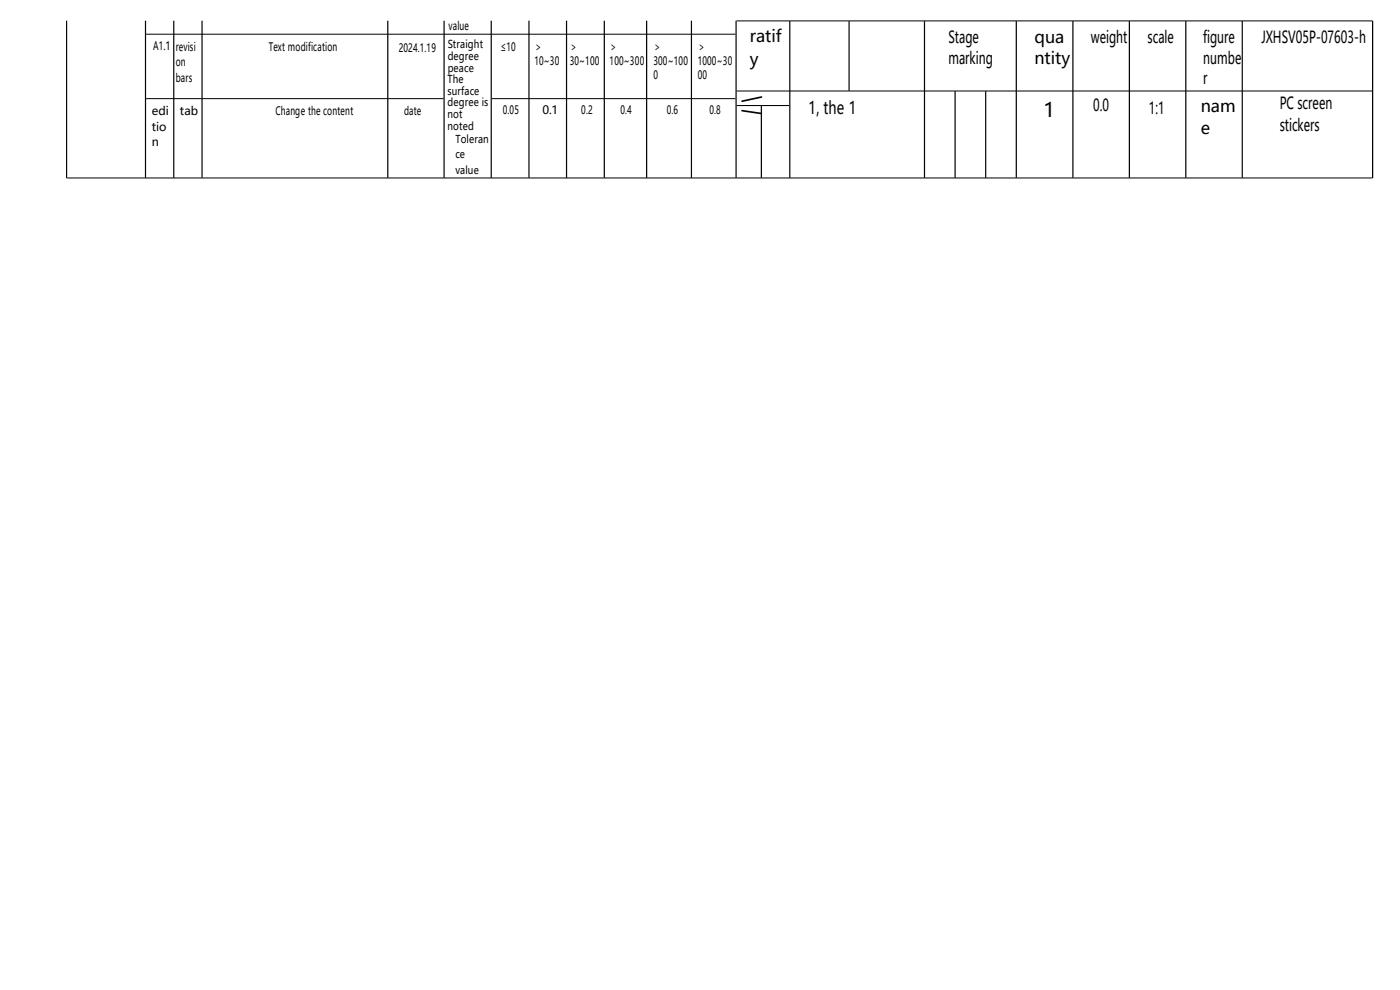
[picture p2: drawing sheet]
<svg xmlns="http://www.w3.org/2000/svg" width="297mm" height="210mm" viewBox="0 0 297 210" stroke-linecap="round" stroke-linejoin="round" font-family="sans-serif">
<defs><g id="words">
<text font-size="4.2" x="221.4" y="24.9">1</text>
<text font-size="3.7" x="171.5" y="24.1">1, the 1</text>
<g font-size="3.5">
<text x="159" y="8.9">ratif</text>
<text x="201.2" y="9.1">Stage</text>
<text x="219.5" y="9.1">qua</text>
<text x="231.4" y="9.1">weight</text>
<text x="243.5" y="9.1">scale</text>
<text x="255.3" y="9.1">figure</text>
<text x="267.6" y="9.2">JXHSV05P-07603-h</text>
<text x="159" y="13.7">y</text>
<text x="201.2" y="13.5">marking</text>
<text x="219.5" y="13.5">ntity</text>
<text x="255.3" y="13.5">numbe</text>
<text x="255.3" y="17.9">r</text>
<text x="231.9" y="23.6">0.0</text>
<text x="254.7" y="23.8">nam</text>
<text x="271.5" y="23.2">PC screen</text>
<text x="243.8" y="24.1">1:1</text>
<text x="254.7" y="28.5">e</text>
<text x="271.5" y="27.9">stickers</text>
</g>
<g font-size="2.5">
<text x="32.5" y="10.7">A1.1</text>
<text x="37.3" y="10.8">revisi</text>
<text x="57" y="10.8">Text modification</text>
<text x="84.6" y="11.1">2024.1.19</text>
<text x="95.2" y="6.4">value</text>
<text x="106.2" y="10.9">≤10</text>
<text x="113.4" y="10.9">＞</text>
<text x="120.9" y="10.9">＞</text>
<text x="129.3" y="10.9">＞</text>
<text x="138.6" y="10.9">＞</text>
<text x="148" y="10.9">＞</text>
<text x="37.3" y="14.1">on</text>
<text x="37.3" y="17.4">bars</text>
<text x="113.4" y="13.8">10~30</text>
<text x="120.9" y="13.8">30~100</text>
<text x="129.3" y="13.8">100~300</text>
<text x="138.6" y="13.8">300~100</text>
<text x="138.6" y="16.7">0</text>
<text x="148" y="13.8">1000~30</text>
<text x="148" y="16.7">00</text>
<text x="32.2" y="24.4">edi</text>
<text x="32.2" y="27.7">tio</text>
<text x="38.2" y="24.4">tab</text>
<text x="58.4" y="24.4">Change the content</text>
<text x="85.7" y="24.4">date</text>
<text x="106.7" y="24.2">0.05</text>
<text x="115.1" y="24.2">0.1</text>
<text x="123.3" y="24.2">0.2</text>
<text x="131.6" y="24.3">0.4</text>
<text x="141.4" y="24.3">0.6</text>
<text x="150.5" y="24.3">0.8</text>
<text x="32.2" y="31">n</text>
</g>
<g font-size="2.3">
<text x="95" y="10.2">Straight</text>
<text x="95" y="17.7">The</text>
<text x="95" y="12.7">degree</text>
<text x="95" y="15.2">peace</text>
<text x="95" y="20.1">surface</text>
<text x="95" y="22.6">degree is</text>
<text x="95" y="25.1">not</text>
<text x="95" y="27.5">noted</text>
<text x="96.6" y="30.3">Toleran</text>
<text x="96.6" y="33.5">ce</text>
<text x="96.6" y="36.8">value</text>
</g>
</g></defs>
<path d="M157.3 21.4l4.2-1 .2 .1-.1 .3-4.1 .8h-.2zM157.3 23.4l4.2 .5 .2 .2-.2 .1-4.1-.5z" fill="#000"/>
<path d="M31 7.3h125M156.3 4.4h134.8M156.3 19.3h134.8M14.3 37.8h276.8M31 20.9h63.1M104.3 20.9h51.7M156.3 22.4h11.1" fill="none" stroke="#000" stroke-width=".21"/>
<g fill="none" stroke="#000" stroke-width=".25">
<path d="M14.1 4.4v33.4M30.9 4.4v33.3M36.9 4.4v33.3M42.9 4.4v33.3M82.3 4.4v33.3M94.2 4.4v33.3M104.2 4.4v33.3M112.2 4.4v33.3M120.2 4.4v33.3M128.2 4.4v33.3M137.2 4.4v33.3M146.7 4.4v33.3"/>
<path d="M156.2 4.4v33.3M167.6 4.5v33.2M180.1 4.5v14.8M196.1 4.5v33.2M202.6 19.3v18.4M209.1 19.3v18.4M215.6 4.5v33.2M227.6 4.5v33.2M239.6 4.5v33.2M251.6 4.5v33.2M263.5 4.5v33.2M291.2 4.4v33.4"/>
<path d="M161.5 22.4v15.3"/>
</g>
<use href="#words"/>
</svg>
